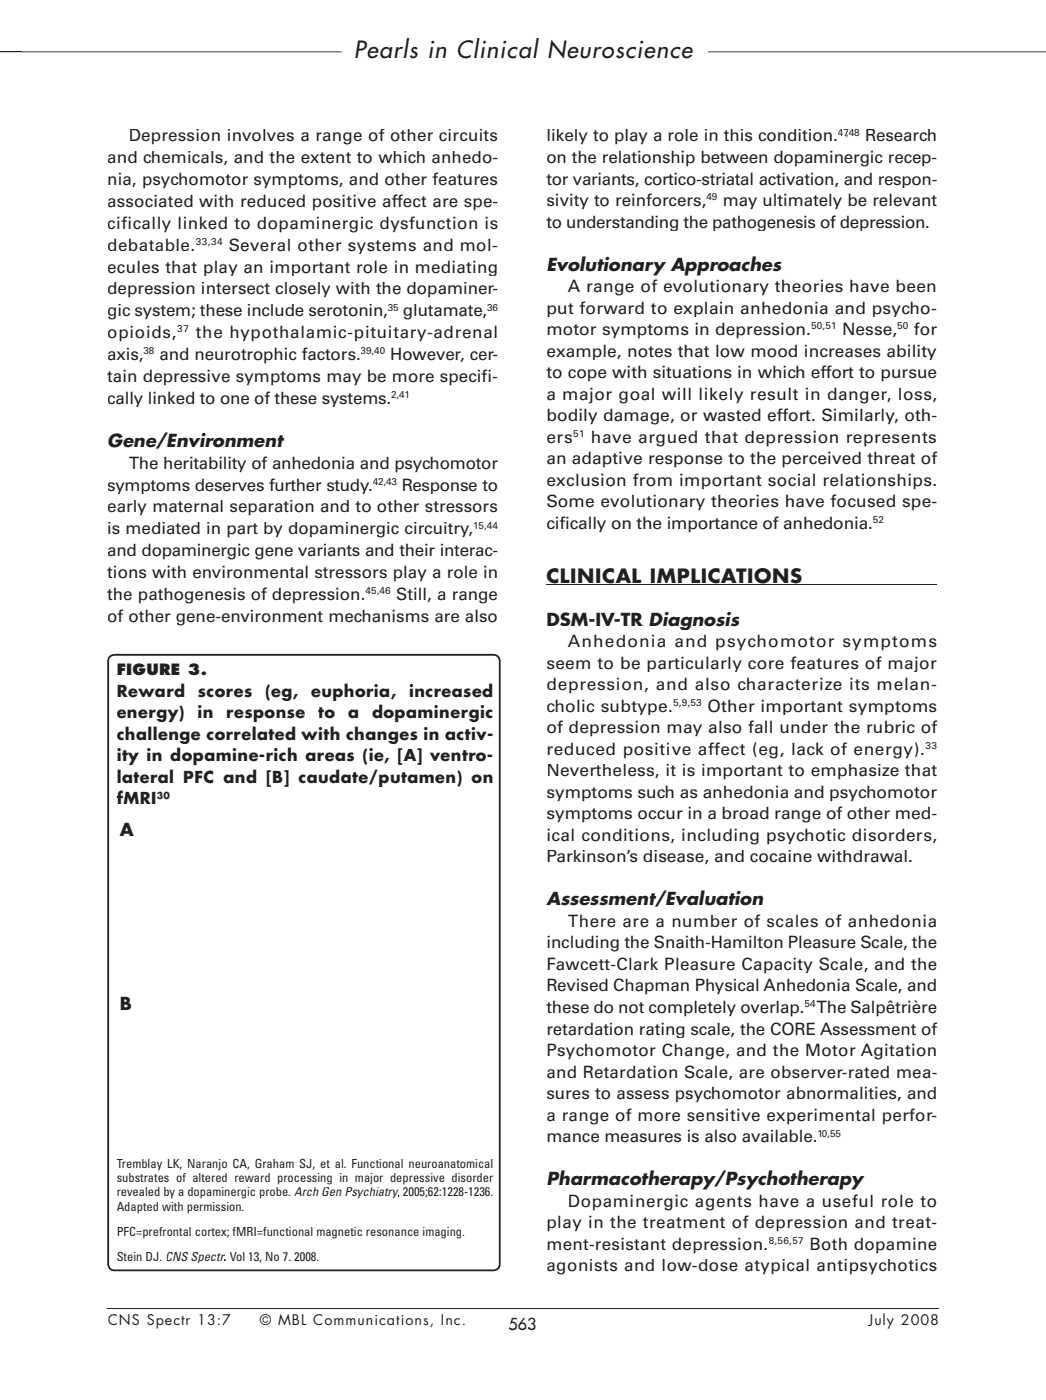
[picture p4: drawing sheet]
<svg xmlns="http://www.w3.org/2000/svg" width="206mm" height="276mm" viewBox="0 0 206 276" stroke-linecap="round" stroke-linejoin="round" font-family="sans-serif">
<defs><g id="words">
<text font-size="4.6" fill="#231f20" x="69.8" y="11.5">Pearls in Clinical Neuroscience</text>
<text font-size="3.8" fill="#231f20" x="107.8" y="115">CLINICAL IMPLICATIONS</text>
<g font-size="3.5" fill="#231f20">
<text x="107.8" y="53.4">Evolutionary Approaches</text>
<text x="21.2" y="88.2">Gene/Environment</text>
<text x="107.8" y="123.4">DSM-IV-TR Diagnosis</text>
<text x="23.6" y="164.9">A</text>
<text x="107.8" y="178.6">Assessment/Evaluation</text>
<text x="23.6" y="199.2">B</text>
<text x="107.8" y="233.8">Pharmacotherapy/Psychotherapy</text>
</g>
<g font-size="3.4" fill="#231f20">
<text x="25.4" y="27.9">Depression฀involves฀a฀range฀of฀other฀circuits฀</text>
<text x="107.8" y="27.9">likely฀to฀play฀a฀role฀in฀this฀condition.</text>
<text x="169.7" y="27.9">฀Research฀</text>
<text x="21.2" y="32.2">and฀chemicals,฀and฀the฀extent฀to฀which฀anhedo-</text>
<text x="107.8" y="32.2">on฀the฀relationship฀between฀dopaminergic฀recep-</text>
<text x="21.2" y="36.5">nia,฀psychomotor฀symptoms,฀and฀other฀features฀</text>
<text x="21.2" y="40.8">associated฀with฀reduced฀positive฀affect฀are฀spe-</text>
<text x="107.8" y="36.4">tor฀variants,฀cortico-striatal฀activation,฀and฀respon-</text>
<text x="107.8" y="40.7">sivity฀to฀reinforcers, ฀may฀ultimately฀be฀relevant฀</text>
<text x="21.2" y="45.2">cifically฀linked฀to฀dopaminergic฀dysfunction฀is฀</text>
<text x="107.8" y="44.9">to฀understanding฀the฀pathogenesis฀of฀depression.</text>
<text x="21.2" y="49.5">debatable.</text>
<text x="21.2" y="53.8">ecules฀that฀play฀an฀important฀role฀in฀mediating฀</text>
<text x="44" y="49.5">฀Several฀other฀systems฀and฀mol-</text>
<text x="21.2" y="58.1">depression฀intersect฀closely฀with฀the฀dopaminer-</text>
<text x="112" y="57.6">A฀range฀of฀evolutionary฀theories฀have฀been฀</text>
<text x="21.2" y="62.4">gic฀system;฀these฀include฀serotonin, ฀glutamate,</text>
<text x="107.8" y="61.9">put฀forward฀to฀explain฀anhedonia฀and฀psycho-</text>
<text x="21.2" y="66.7">opioids,</text>
<text x="21.2" y="71">axis, ฀and฀neurotrophic฀factors.</text>
<text x="37.5" y="66.7">฀the฀hypothalamic-pituitary-adrenal฀</text>
<text x="76" y="71">฀However,฀cer-</text>
<text x="107.8" y="66.1">motor฀symptoms฀in฀depression.</text>
<text x="107.8" y="70.4">example,฀notes฀that฀low฀mood฀increases฀ability฀</text>
<text x="165.1" y="66.1">฀Nesse, ฀for฀</text>
<text x="21.2" y="75.3">tain฀depressive฀symptoms฀may฀be฀more฀specifi-</text>
<text x="107.8" y="74.6">to฀cope฀with฀situations฀in฀which฀effort฀to฀pursue฀</text>
<text x="21.2" y="79.6">cally฀linked฀to฀one฀of฀these฀systems.</text>
<text x="107.8" y="78.9">a฀major฀goal฀will฀likely฀result฀in฀danger,฀loss,฀</text>
<text x="107.8" y="83.1">bodily฀damage,฀or฀wasted฀effort.฀Similarly,฀oth-</text>
<text x="107.8" y="87.4">ers</text>
<text x="115.4" y="87.4">฀have฀argued฀that฀depression฀represents฀</text>
<text x="25.4" y="92.5">The฀heritability฀of฀anhedonia฀and฀psychomotor฀</text>
<text x="107.8" y="91.6">an฀adaptive฀response฀to฀the฀perceived฀threat฀of฀</text>
<text x="107.8" y="95.9">exclusion฀from฀important฀social฀relationships.฀</text>
<text x="21.2" y="96.8">symptoms฀deserves฀further฀study.</text>
<text x="21.2" y="101.1">early฀maternal฀separation฀and฀to฀other฀stressors฀</text>
<text x="78.3" y="96.8">฀Response฀to฀</text>
<text x="107.8" y="100.1">Some฀evolutionary฀theories฀have฀focused฀spe-</text>
<text x="21.2" y="105.4">is฀mediated฀in฀part฀by฀dopaminergic฀circuitry,</text>
<text x="107.8" y="104.4">cifically฀on฀the฀importance฀of฀anhedonia.</text>
<text x="21.2" y="109.7">and฀dopaminergic฀gene฀variants฀and฀their฀interac-</text>
<text x="21.2" y="114">tions฀with฀environmental฀stressors฀play฀a฀role฀in฀</text>
<text x="21.2" y="118.4">the฀pathogenesis฀of฀depression.</text>
<text x="77.1" y="118.4">฀Still,฀a฀range฀</text>
<text x="21.2" y="122.7">of฀other฀gene-environment฀mechanisms฀are฀also฀</text>
<text x="107.8" y="131.9">seem฀to฀be฀particularly฀core฀features฀of฀major฀</text>
<text x="112" y="127.7">Anhedonia฀and฀psychomotor฀symptoms฀</text>
<text x="107.8" y="136.2">depression,฀and฀also฀characterize฀its฀melan-</text>
<text x="107.8" y="140.4">cholic฀subtype.</text>
<text x="138.5" y="140.4">฀Other฀important฀symptoms฀</text>
<text x="107.8" y="144.7">of฀depression฀may฀also฀fall฀under฀the฀rubric฀of฀</text>
<text x="107.8" y="148.9">reduced฀positive฀affect฀(eg,฀lack฀of฀energy).</text>
<text x="107.8" y="153.2">Nevertheless,฀it฀is฀important฀to฀emphasize฀that฀</text>
<text x="107.8" y="157.4">symptoms฀such฀as฀anhedonia฀and฀psychomotor฀</text>
<text x="107.8" y="161.7">symptoms฀occur฀in฀a฀broad฀range฀of฀other฀med-</text>
<text x="107.8" y="165.9">ical฀conditions,฀including฀psychotic฀disorders,฀</text>
<text x="107.8" y="170.2">Parkinson’s฀disease,฀and฀cocaine฀withdrawal.</text>
<text x="112" y="182.9">There฀are฀a฀number฀of฀scales฀of฀anhedonia฀</text>
<text x="107.8" y="187.1">including฀the฀Snaith-Hamilton฀Pleasure฀Scale,฀the฀</text>
<text x="107.8" y="191.4">Fawcett-Clark฀Pleasure฀Capacity฀Scale,฀and฀the฀</text>
<text x="107.8" y="195.6">Revised฀Chapman฀Physical฀Anhedonia฀Scale,฀and฀</text>
<text x="107.8" y="199.9">these฀do฀not฀completely฀overlap. ฀The฀Salpêtrière฀</text>
<text x="107.8" y="204.1">retardation฀rating฀scale,฀the฀CORE฀Assessment฀of฀</text>
<text x="107.8" y="208.4">Psychomotor฀Change,฀and฀the฀Motor฀Agitation฀</text>
<text x="107.8" y="212.6">and฀Retardation฀Scale,฀are฀observer-rated฀mea-</text>
<text x="107.8" y="216.9">sures฀to฀assess฀psychomotor฀abnormalities,฀and฀</text>
<text x="107.8" y="221.1">a฀range฀of฀more฀sensitive฀experimental฀perfor-</text>
<text x="107.8" y="225.4">mance฀measures฀is฀also฀available.</text>
<text x="112" y="238.1">Dopaminergic฀agents฀have฀a฀useful฀role฀to฀</text>
<text x="107.8" y="242.3">play฀in฀the฀treatment฀of฀depression฀and฀treat-</text>
<text x="107.8" y="246.6">ment-resistant฀depression.</text>
<text x="107.8" y="250.8">agonists฀and฀low-dose฀atypical฀antipsychotics฀</text>
<text x="158.6" y="246.6">฀Both฀dopamine฀</text>
</g>
<g font-size="3.2" fill="#231f20">
<text x="23" y="137.5">Reward</text>
<text x="39" y="137.5">scores</text>
<text x="52.3" y="137.5">(eg,</text>
<text x="61.4" y="137.5">euphoria,</text>
<text x="80.7" y="137.5">increased</text>
<text x="23" y="141.7">energy)</text>
<text x="39" y="141.7">in</text>
<text x="44.7" y="141.7">response</text>
<text x="62.8" y="141.7">to</text>
<text x="68.7" y="141.7">a</text>
<text x="73.4" y="141.7">dopaminergic</text>
<text x="23" y="146">challenge correlated with changes in activ-</text>
<text x="23" y="150.2">ity in dopamine-rich areas (ie, [A] ventro-</text>
<text x="23" y="154.4">lateral PFC and [B] caudate/putamen) on</text>
<text x="23" y="158.7">fMRI</text>
<text x="100.3" y="262.4">563</text>
</g>
<text font-size="3" fill="#231f20" x="23" y="133.3">FIGURE 3.</text>
<g font-size="2.8" fill="#231f20">
<text x="21.2" y="261.4">CNS Spectr 13:7</text>
<text x="51.3" y="261.4">© MBL Communications, Inc.</text>
<text x="171.4" y="261.4">July 2008</text>
</g>
<g font-size="2.5" fill="#231f20">
<text x="23" y="230.4">Tremblay฀LK,฀Naranjo฀CA,฀Graham฀SJ,฀et฀al.฀Functional฀neuroanatomical฀</text>
<text x="23" y="233.2">substrates฀ of฀ altered฀ reward฀ processing฀ in฀ major฀ depressive฀ disorder฀</text>
<text x="23" y="236.1">revealed฀by฀a฀dopaminergic฀probe.฀Arch฀Gen฀Psychiatry.฀2005;62:1228-1236.฀</text>
<text x="23" y="238.9">Adapted฀with฀permission.</text>
<text x="23" y="243.8">PFC=prefrontal฀cortex;฀fMRI=functional฀magnetic฀resonance฀imaging.</text>
<text x="23" y="248.8">Stein฀DJ.฀CNS฀Spectr.฀Vol฀13,฀No฀7.฀2008.</text>
</g>
<g font-size="2" fill="#231f20">
<text x="165.3" y="26.8">47,48</text>
<text x="139.4" y="39.5">49</text>
<text x="38.6" y="48.4">33,34</text>
<text x="35" y="65.6">37</text>
<text x="76.5" y="61.3">35</text>
<text x="96.1" y="61.3">36</text>
<text x="160.1" y="65">50,51</text>
<text x="177" y="65">50</text>
<text x="28.3" y="69.9">38</text>
<text x="71.2" y="69.9">39,40</text>
<text x="77.2" y="78.5">2,41</text>
<text x="113.1" y="86.2">51</text>
<text x="73.5" y="95.7">42,43</text>
<text x="93.3" y="104.3">15,44</text>
<text x="172.2" y="103.2">52</text>
<text x="72.1" y="117.2">45,46</text>
<text x="132.8" y="139.3">5,9,53</text>
<text x="182.6" y="147.8">33</text>
<text x="158.7" y="198.8">54</text>
<text x="161.3" y="224.2">10,55</text>
<text x="151.7" y="245.5">8,56,57</text>
</g>
<text font-size="1.9" fill="#231f20" x="30.9" y="157.6">30</text>
</g></defs>
<path d="M139.6 10.1v.2h66.8v-.2zM0 10.3h67.4v-.2h-63.2v.2z" fill="#231f20"/>
<g fill="#fff">
<path d="M67.4 7h72.2v6.7h-72.2z"/>
<path d="M70.1 7.5h66.6v4.1h-66.6z"/>
</g>
<path d="M0 10.2h4.2M107.8 115.4h77.1M21.2 258.2h164" fill="none" stroke="#231f20" stroke-width=".2"/>
<g fill="#231f20">
<path d="M78.5 235.7l.1 .4z"/>
<path d="M44.3 248.4l.1 .4z"/>
<path d="M21.5 129.4l-.2 .5-.1 .6v118.9a1.4 1.4 0 0 0 1.4 1.4h74.7a1.4 1.4 0 0 0 1.5-1.4v-118.9a1.4 1.4 0 0 0-1.5-1.5h-74.7l-.7 .2zM21.9 129.6l.7-.2h74.7a1.07 1.07 0 0 1 1.1 1v119a1.07 1.07 0 0 1-1 1.1h-74.8a1.07 1.07 0 0 1-1.1-1.1v-118.9l.1-.5z"/>
</g>
<use href="#words"/>
</svg>
